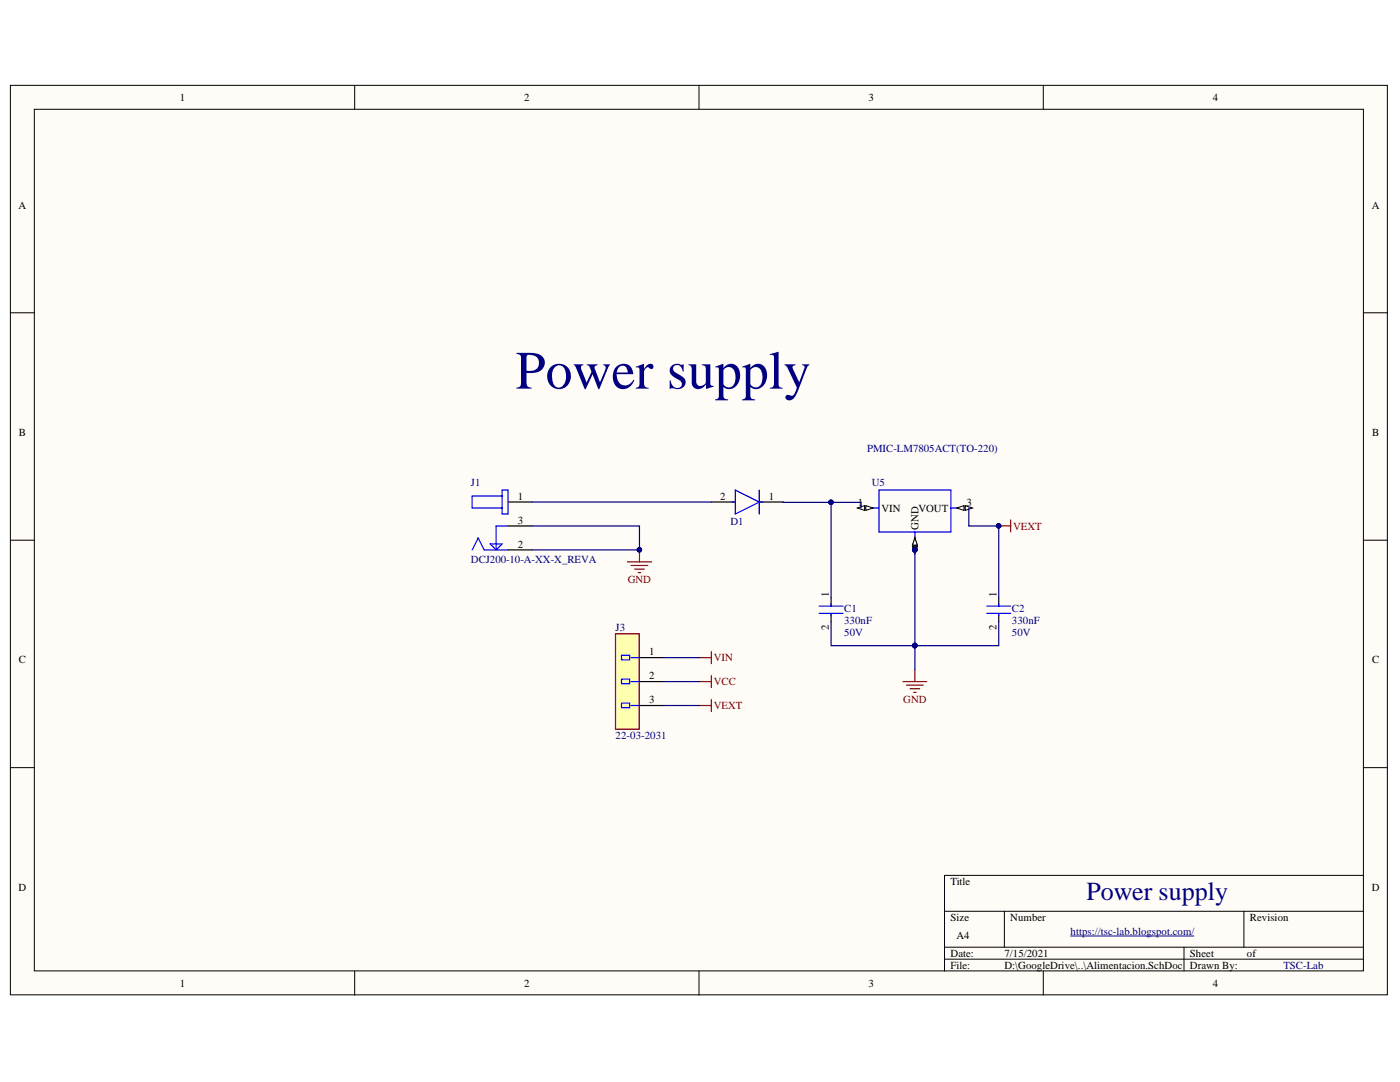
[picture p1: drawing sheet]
<svg xmlns="http://www.w3.org/2000/svg" width="279mm" height="216mm" viewBox="0 0 279 216" stroke-linecap="round" stroke-linejoin="round" font-family="sans-serif">
<defs><g id="words">
<text font-size="10.8" fill="#000080" x="102.9" y="77.5">Power supply</text>
<text font-size="5.2" fill="#000080" x="216.8" y="179.7">Power supply</text>
<g font-size="2.2">
<text x="35.9" y="20.2">1</text>
<text x="104.6" y="20.2">2</text>
<text x="173.3" y="20.2">3</text>
<text x="242" y="20.2">4</text>
<text x="3.7" y="41.6">A</text>
<text x="273.8" y="41.6">A</text>
<text x="3.8" y="87">B</text>
<text x="273.8" y="87">B</text>
<text x="103.3" y="99.7">1</text>
<text x="143.7" y="99.7">2</text>
<text x="153.4" y="99.7">1</text>
<text x="171.2" y="100.9">1</text>
<text x="192.9" y="100.9">3</text>
<text x="103.3" y="104.5">3</text>
<text x="175.9" y="102.1">VIN</text>
<text x="183.3" y="102.1">VOUT</text>
<text x="183.3" y="105.7" transform="rotate(-90 183.3 105.7)">GND</text>
<text x="103.3" y="109.3">2</text>
<text x="165.4" y="119" transform="rotate(-90 165.4 119)">1</text>
<text x="198.9" y="119" transform="rotate(-90 198.9 119)">1</text>
<text x="165.4" y="125.6" transform="rotate(-90 165.4 125.6)">2</text>
<text x="198.9" y="125.6" transform="rotate(-90 198.9 125.6)">2</text>
<text x="129.5" y="130.7">1</text>
<text x="3.8" y="132.4">C</text>
<text x="129.5" y="135.6">2</text>
<text x="273.8" y="132.4">C</text>
<text x="129.5" y="140.3">3</text>
<text x="3.7" y="177.8">D</text>
<text x="189.7" y="176.6">Title</text>
<text x="273.8" y="177.8">D</text>
<text x="189.7" y="183.8">Size</text>
<text x="201.6" y="183.8">Number</text>
<text x="249.4" y="183.8">Revision</text>
<text x="189.7" y="190.9">Date:</text>
<text x="190.9" y="187.4">A4</text>
<text x="200.4" y="190.9">7/15/2021</text>
<text x="237.5" y="190.9">Sheet</text>
<text x="248.9" y="190.9">of</text>
<text x="35.9" y="196.9">1</text>
<text x="104.6" y="196.9">2</text>
<text x="173.3" y="196.9">3</text>
<text x="189.7" y="193.3">File:</text>
<text x="200.4" y="193.3">D:\GoogleDrive\..\Alimentacion.SchDoc</text>
<text x="237.5" y="193.3">Drawn By:</text>
<text x="242" y="196.9">4</text>
</g>
<g font-size="2.2" fill="#000080">
<text x="173" y="90.1">PMIC-LM7805ACT(TO-220)</text>
<text x="94" y="97.1">J1</text>
<text x="174" y="97.1">U5</text>
<text x="145.8" y="104.7">D1</text>
<text x="94" y="112.4">DCJ200-10-A-XX-X_REVA</text>
<text x="122.9" y="126">J3</text>
<text x="168.5" y="124.5">330nF</text>
<text x="168.5" y="122.2">C1</text>
<text x="202" y="124.5">330nF</text>
<text x="202" y="122.2">C2</text>
<text x="168.5" y="126.9">50V</text>
<text x="202" y="126.9">50V</text>
<text x="122.9" y="147.5">22-03-2031</text>
<text x="213.7" y="186.5">https://tsc-lab.blogspot.com/</text>
<text x="256.1" y="193.4">TSC-Lab</text>
</g>
<g font-size="2.2" fill="#800000">
<text x="202.2" y="105.7">VEXT</text>
<text x="125.3" y="116.4">GND</text>
<text x="142.4" y="132">VIN</text>
<text x="142.4" y="136.7">VCC</text>
<text x="142.4" y="141.5">VEXT</text>
<text x="180.3" y="140.3">GND</text>
</g>
</g></defs>
<g fill="#fffcf8" stroke="#000" stroke-width=".2">
<path d="M2.1 17h274.8v181.5h-274.8z"/>
<path d="M6.9 21.8h265.2v171.9h-265.2z"/>
</g>
<g fill="none" stroke="#000" stroke-width=".2">
<path d="M70.8 17v4.8M139.5 17v4.8M208.2 17v4.8M2.1 62.4h4.8M272.1 62.4h4.8M2.1 107.8h4.8M272.1 107.8h4.8M2.1 153.2h4.8M272.1 153.2h4.8M272.1 174.7h-83.6v19.1M70.8 193.8v4.8M139.5 193.8v4.8"/>
<path d="M188.5 181.8h83.6M188.5 189h83.6M188.5 191.4h83.6M200.4 181.8v7.2M208.2 193.8v4.8M236.3 189v4.8M248.2 181.8v7.2"/>
</g>
<path d="M100.2 97.8h1.2v4.8h-1.2zM100.2 99h-6v2.4h6M146.7 97.8l4.8 2.4-4.8 2.4zM151.5 97.8v4.8M94.2 109.7l1.2-2.4 1.2 2.4h4.8M97.8 108.5h2.4l-1.2 1.2zM101.4 105h-2.4v4.7M146 100.2h.7M151.5 100.2h.7" fill="none" stroke="#00f" stroke-width=".24"/>
<path d="M101.4 100.2h4.8M101.4 105h4.8M101.4 109.7h4.8M142 100.2h4.7M151.5 100.2h4.8" fill="none" stroke="#000" stroke-width=".24"/>
<path d="M125.2 112.1h4.8M125.9 112.8h3.4M126.7 113.5h1.9M127.4 114.3h.5M127.6 109.7v2.4M199.3 105h2.4M201.7 103.8v2.3" fill="none" stroke="#800000" stroke-width=".24"/>
<g fill="#000080" stroke="#000080" stroke-width=".2">
<circle cx="199.3" cy="104.9" r=".45"/>
<circle cx="127.6" cy="109.7" r=".45"/>
</g>
<path d="M122.8 126.4h4.8v19.1h-4.8z" fill="#ffffb0" stroke="#800000" stroke-width=".24"/>
<g fill="none" stroke="#00f" stroke-width=".24">
<path d="M175.4 97.8h14.4v8.3h-14.4zM174.2 101.4h1.2M182.6 106.1v1.2M189.8 101.4h1.2M124 130.7h1.7v1h-1.7zM124 135.5h1.7v.9h-1.7zM125.9 131.2h1.7M125.9 136h1.7M163.5 121h4.8M163.5 122.4h4.8M165.9 120.5v.5M165.9 122.6v.3"/>
<path d="M196.9 121h4.8M196.9 122.4h4.8M199.3 120.5v.5M199.3 122.6v.3M124 140.3h1.7v.9h-1.7zM125.9 140.8h1.7"/>
</g>
<path d="M165.9 119.3v1.7M171.8 101.4h2.4M199.3 119.3v1.7M127.6 131.2h4.8M127.6 136h4.8M165.9 122.6v1.5M199.3 122.6v1.5M127.6 140.8h4.8" fill="none" stroke="#000" stroke-width=".24"/>
<path d="M139.6 136h2.4M139.6 131.2h2.4M142 130v2.4M142 134.8v2.4M142 139.6v2.4M180.2 136h4.8M180.9 136.7h3.4M181.6 137.4h1.9M182.4 138.2h.4M182.6 133.6v2.4M139.6 140.8h2.4" fill="none" stroke="#800000" stroke-width=".24"/>
<path d="M172.8 100.9l1.4 .5-1.4 .4z" fill="#fffcf8"/>
<path d="M172.8 100.9l1.4 .5-1.4 .4z" fill="none" stroke="#000" stroke-width=".2"/>
<path d="M171.1 101.4l1.5-.5v.9z" fill="#fffcf8"/>
<path d="M171.1 101.4l1.5-.5v.9z" fill="none" stroke="#000" stroke-width=".2"/>
<path d="M191 101.4h2.3" fill="none" stroke="#000" stroke-width=".24"/>
<path d="M191 101.4l1.4-.5v.9z" fill="#fffcf8"/>
<path d="M191 101.4l1.4-.5v.9z" fill="none" stroke="#000" stroke-width=".2"/>
<path d="M192.6 100.9l1.5 .5-1.5 .4z" fill="#fffcf8"/>
<path d="M192.6 100.9l1.5 .5-1.5 .4z" fill="none" stroke="#000" stroke-width=".2"/>
<path d="M182.6 107.3v2.4" fill="none" stroke="#000" stroke-width=".24"/>
<path d="M182.6 107.3l.5 1.5h-1z" fill="#fffcf8"/>
<path d="M182.6 107.3l.5 1.5h-1z" fill="none" stroke="#000" stroke-width=".2"/>
<path d="M182.1 109h1l-.5 1.4z" fill="#fffcf8"/>
<path d="M182.1 109h1l-.5 1.4z" fill="none" stroke="#000" stroke-width=".2"/>
<circle cx="182.6" cy="109.7" r=".45" fill="#000080" stroke="#000080" stroke-width=".2"/>
<path d="M182.6 107.3v2.4" fill="none" stroke="#000" stroke-width=".24"/>
<path d="M182.6 107.3l.5 1.5h-1z" fill="#fffcf8"/>
<path d="M182.6 107.3l.5 1.5h-1z" fill="none" stroke="#000" stroke-width=".2"/>
<path d="M182.1 109h1l-.5 1.4z" fill="#fffcf8"/>
<path d="M182.1 109h1l-.5 1.4z" fill="none" stroke="#000" stroke-width=".2"/>
<g fill="#000080" stroke="#000080" stroke-width=".2">
<circle cx="182.6" cy="109.7" r=".45"/>
<circle cx="127.6" cy="109.7" r=".45"/>
<circle cx="182.6" cy="128.8" r=".45"/>
<circle cx="165.8" cy="100.2" r=".45"/>
<circle cx="199.3" cy="104.9" r=".45"/>
</g>
<path d="M213.7 186.8h24.5" fill="none" stroke="#000080" stroke-width=".2"/>
<path d="M106.2 105h21.4v4.7h-21.4M106.2 100.2h35.8M156.3 100.2h15.5v1.2M165.9 100.2v19.1M182.6 109.7v23.9M193.3 101.4v3.6h6v14.3M132.4 136h7.2M132.4 131.2h7.2M165.9 124.1v4.7h33.4v-4.7M132.4 140.8h7.2" fill="none" stroke="#000080" stroke-width=".24"/>
<use href="#words"/>
</svg>
